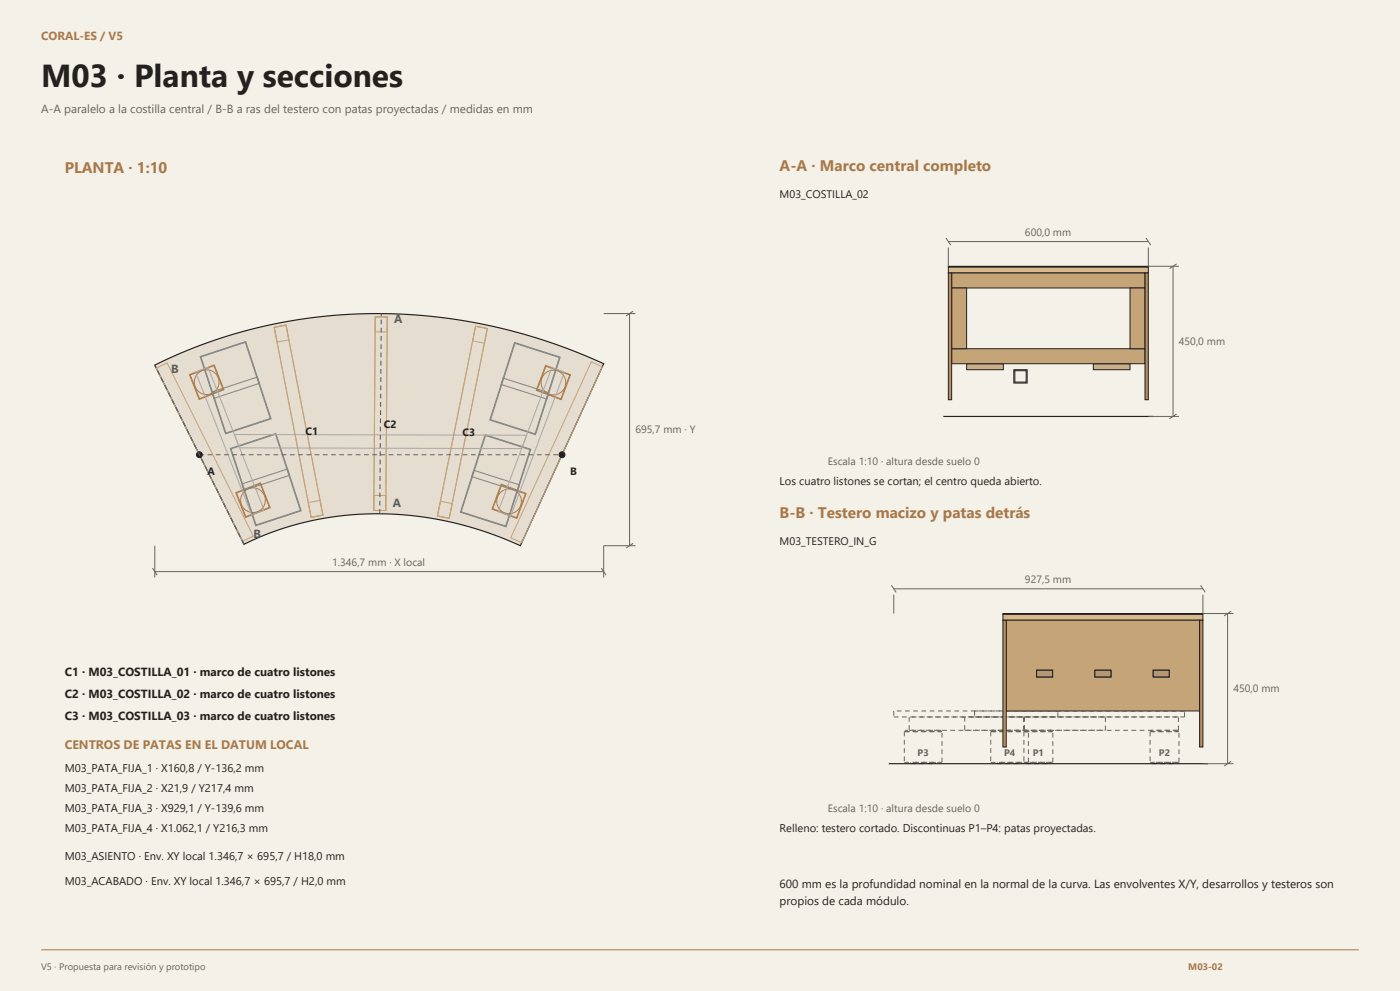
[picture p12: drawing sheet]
<svg xmlns="http://www.w3.org/2000/svg" width="420mm" height="297mm" viewBox="0 0 420 297" stroke-linecap="round" stroke-linejoin="round" font-family="sans-serif">
<defs><g id="words">
<text font-size="9.5" fill="#242220" x="12.3" y="26.1">M03 · Planta y secciones</text>
<g font-size="4.6" fill="#a97849">
<text x="19.4" y="51.9">PLANTA · 1:10</text>
<text x="233.9" y="51.2">A‐A · Marco central completo</text>
<text x="233.9" y="155.2">B‐B · Testero macizo y patas detrás</text>
</g>
<text font-size="3.7" fill="#a97849" x="19.4" y="224.4">CENTROS DE PATAS EN EL DATUM LOCAL</text>
<text font-size="3.5" fill="#a97849" x="12.3" y="12">CORAL‐ES / V5</text>
<text font-size="3.5" fill="#69635b" x="12.3" y="33.9">A‐A paralelo a la costilla central / B‐B a ras del testero con patas proyectadas / medidas en mm</text>
<g font-size="3.5" fill="#4f665b">
<text x="118.3" y="96.7">A</text>
<text x="51.4" y="111.9">B</text>
<text x="117.8" y="151.9">A</text>
<text x="76" y="161.3">B</text>
</g>
<g font-size="3.5" fill="#242220">
<text x="19.4" y="202.5">C1 · M03_COSTILLA_01 · marco de cuatro listones</text>
<text x="19.4" y="209.2">C2 · M03_COSTILLA_02 · marco de cuatro listones</text>
<text x="19.4" y="215.9">C3 · M03_COSTILLA_03 · marco de cuatro listones</text>
<text x="233.9" y="266">600 mm es la profundidad nominal en la normal de la curva. Las envolventes X/Y, desarrollos y testeros son</text>
<text x="233.9" y="271.1">propios de cada módulo.</text>
</g>
<g font-size="3.4" fill="#242220">
<text x="233.9" y="145.3">Los cuatro listones se cortan; el centro queda abierto.</text>
<text x="19.4" y="231.4">M03_PATA_FIJA_1 · X160,8 / Y‐136,2 mm</text>
<text x="19.4" y="237.4">M03_PATA_FIJA_2 · X21,9 / Y217,4 mm</text>
<text x="19.4" y="243.4">M03_PATA_FIJA_3 · X929,1 / Y‐139,6 mm</text>
<text x="19.4" y="249.4">M03_PATA_FIJA_4 · X1.062,1 / Y216,3 mm</text>
<text x="233.9" y="249.4">Relleno: testero cortado. Discontinuas P1–P4: patas proyectadas.</text>
<text x="19.4" y="257.9">M03_ASIENTO · Env. XY local 1.346,7 × 695,7 / H18,0 mm</text>
<text x="19.4" y="265.2">M03_ACABADO · Env. XY local 1.346,7 × 695,7 / H2,0 mm</text>
</g>
<g font-size="3.3" fill="#242220">
<text x="233.9" y="59.3">M03_COSTILLA_02</text>
<text x="233.9" y="163.3">M03_TESTERO_IN_G</text>
</g>
<g font-size="3.2" fill="#69635b">
<text x="307.5" y="70.6">600,0 mm</text>
<text x="353.7" y="103.4">450,0 mm</text>
<text x="190.6" y="129.8">695,7 mm · Y</text>
<text x="248.4" y="139.3">Escala 1:10 · altura desde suelo 0</text>
<text x="99.7" y="169.5">1.346,7 mm · X local</text>
<text x="307.5" y="174.7">927,5 mm</text>
<text x="370" y="207.4">450,0 mm</text>
<text x="248.4" y="243.4">Escala 1:10 · altura desde suelo 0</text>
</g>
<g font-size="3.2" fill="#242220">
<text x="91.6" y="130.4">C1</text>
<text x="115.2" y="128.3">C2</text>
<text x="138.7" y="130.7">C3</text>
<text x="62.3" y="142.3">A</text>
<text x="171.1" y="142.3">B</text>
</g>
<g font-size="2.8" fill="#69635b">
<text x="275.3" y="226.7">P3</text>
<text x="301.2" y="226.7">P4</text>
<text x="309.8" y="226.7">P1</text>
<text x="347.7" y="226.7">P2</text>
<text x="12.3" y="290.7">V5 · Propuesta para revisión y prototipo</text>
</g>
<text font-size="2.8" fill="#a97849" x="356.5" y="290.7">M03‐02</text>
</g></defs>
<path d="M0 0h420v297h-420z" fill="#f4f1e9"/>
<path d="M12.3 284.7h395.4" fill="none" stroke="#a97849" stroke-width=".3"/>
<path d="M46.4 109.4l7.5-3.4 8.2-3.2 7.8-2.6 8.4-2.2 8.6-1.8 8.6-1.2 8.7-.8 8.6-.2 8.7 .2 8.6 .7 9.1 1.2 8.4 1.7 8.9 2.2 8.2 2.5 8 2.9 8.4 3.6-25 54.6-10.2-4.1-5.5-1.7-5.3-1.4-10.7-1.8-10.7-.6-10.6 .5-5.2 .7-5.2 1-5 1.3-5 1.6-4.8 1.9-4.7 2.1z" fill="#e5ddcf" stroke="#242220" stroke-width=".35"/>
<path d="M82.3 98.1l3.5-.7 11.1 57-3.6 .7zM82.3 98.1l3.5-.7 .9 4.4-3.6 .7zM112.6 95h3.6l-.5 58h-3.6zM112.6 95h3.6l-.1 4.5h-3.6zM142.7 97.8l3.5 .7-11.4 56.8-3.6-.7zM142.7 97.8l3.5 .7-.9 4.4-3.5-.7zM46.9 110.3l3.2-1.5 25.9 51.9-3.3 1.5zM177.4 108.5l3.3 1.4-24.2 52.7-3.3-1.4zM92.5 150.6l3.5-.6 .9 4.4-3.6 .7zM112.2 148.5h3.6l-.1 4.5h-3.6zM132.1 150.2l3.6 .7-.9 4.4-3.6-.7z" fill="none" stroke="#c5a578" stroke-width=".3"/>
<g fill="none" stroke="#ac7b4b" stroke-width=".3">
<path d="M56.8 112.3l7.5-2.9 2.9 7.4-7.5 2.9zM57.1 112.4l7-2.8 2.8 7.1-7 2.8zM163.7 109.5l7.5 2.8-2.8 7.5-7.5-2.8zM163.8 109.8l7.1 2.6-2.6 7.1-7.2-2.6zM70.7 147.6l7.5-2.9 2.9 7.5-7.5 2.9zM71 147.8l7-2.8 2.8 7.1-7 2.7zM150.4 145.1l7.5 2.8-2.8 7.5-7.5-2.8zM150.5 145.4l7.1 2.6-2.6 7.1-7.2-2.6z"/>
<circle cx="62" cy="114.5" r="3.7"/>
<circle cx="166" cy="114.6" r="3.7"/>
<circle cx="75.9" cy="149.9" r="3.7"/>
<circle cx="152.7" cy="150.2" r="3.7"/>
</g>
<path d="M60 106.8l13.7-4.4 7.6 23.1-13.7 4.5zM60.3 107l13.3-4.4 7.5 22.8-13.3 4.4zM63.5 117.5l13.7-4.5 .6 1.9-13.6 4.5zM150.9 113.3l13.8 4.4-.6 1.9-13.8-4.4zM154.4 102.6l13.7 4.4-7.5 23.3-13.7-4.4zM154.5 102.9l13.3 4.3-7.3 22.8-13.3-4.2zM69.1 134.4l13.7-4.5 7.6 23.2-13.7 4.5zM69.3 134.5l13.3-4.3 7.5 22.8-13.3 4.3zM145.5 130.3l13.7 4.3-7.4 23.3-13.7-4.4zM145.7 130.5l13.3 4.3-7.3 22.8-13.3-4.2zM72.6 145l13.7-4.5 .6 1.9-13.7 4.5zM142.1 140.9l13.7 4.4-.6 1.9-13.7-4.4z" fill="none" stroke="#7f8682" stroke-width=".3"/>
<path d="M58.7 111.5l3.7-1.4 16.8 42.8-3.7 1.5zM165.6 110.2l3.7 1.4-16.1 43.1-3.8-1.4zM70.3 130.2l87.7 .2-1.5 4-84.6-.2z" fill="none" stroke="#a7a9a7" stroke-width=".3"/>
<path d="M59.8 136.3h108.8" fill="none" stroke="#69635b" stroke-width=".3" stroke-dasharray="1.4 1.1" stroke-linecap="butt"/>
<g fill="#242220" stroke="#242220" stroke-width=".3">
<circle cx="59.8" cy="136.3" r=".88"/>
<circle cx="168.6" cy="136.3" r=".88"/>
</g>
<path d="M113.9 154l.5-60M73.2 163.1l-26.8-53.7" fill="none" stroke="#4f665b" stroke-width=".32" stroke-dasharray="1.4 1.1" stroke-linecap="butt"/>
<path d="M181.1 94h9.5M188.9 94v69.6M189.9 93.3l-2.1 1.4M45.7 170.3l1.4 2.1M46.4 163.6v9.5M46.4 171.3h134.7M180.4 170.3l1.4 2.1M189.9 162.8l-2.1 1.5M190.6 163.6h-9.5v9.5" fill="none" stroke="#69635b" stroke-width=".3"/>
<g fill="#d9b98b" stroke="#242220" stroke-width=".3">
<path d="M284.5 80h60v1.8h-60z"/>
<path d="M284.5 79.8h60v.2h-60z"/>
</g>
<g fill="#ceaf80" stroke="#242220" stroke-width=".3">
<path d="M290 109h11v1.8h-11z"/>
<path d="M328 109h11v1.8h-11z"/>
</g>
<g fill="#c5a578" stroke="#242220" stroke-width=".3">
<path d="M285.5 81.8h58v4.5h-58z"/>
<path d="M285.5 104.5h58v4.5h-58z"/>
<path d="M285.5 86.3h4.5v18.2h-4.5z"/>
<path d="M339 86.3h4.5v18.2h-4.5z"/>
</g>
<path d="M304.1 110.8h4v4h-4z" fill="#a7a9a7" stroke="#242220" stroke-width=".3"/>
<path d="M304.4 111.1h3.4v3.4h-3.4z" fill="#f4f1e9" stroke="#242220" stroke-width=".3"/>
<g fill="#b68a5b" stroke="#242220" stroke-width=".3">
<path d="M284.5 81.8h1v38h-1z"/>
<path d="M343.5 81.8h1v38h-1z"/>
</g>
<path d="M283 124.8h63" fill="none" stroke="#242220" stroke-width=".35"/>
<path d="M283.8 71.3l1.4 2.2M284.5 74.2v5.6M284.5 72.4h60M343.8 71.3l1.4 2.2M344.5 74.2v5.6h9.2M351.9 79.8v45M353 79.1l-2.1 1.4M344.5 124.8h9.2M353 124.1l-2.1 1.4" fill="none" stroke="#69635b" stroke-width=".3"/>
<g fill="none" stroke="#69635b" stroke-width=".3" stroke-dasharray="1.4 1.1" stroke-linecap="butt">
<path d="M268.1 214.9h49.3M268.1 213.1v1.8M271.3 219.3v9.2M271.6 219.3h10.7M271.6 218.9v.4M272.8 218.9h34.3M272.8 214.9v4M282.3 219.3v-.4M282.3 218.9h-10.7M282.6 219.3h-11.3M289.4 218.9h42.2M289.4 214.9v4"/>
<path d="M292.4 214.9h63M292.4 213.1v1.8M297.2 219.3v9.2M297.5 219.3h10.7M297.5 218.9v.4M307.1 218.9v-4M307.1 214.9h-34.3M307.2 219.3v9.2M307.3 218.9h46.2M307.3 214.9v4M307.4 219.3h8.2M307.4 218.9v.4"/>
<path d="M308.2 219.3v-.4M308.2 218.9h-10.7M308.5 219.3h-11.3M315.6 219.3v-.4M315.6 218.9h-8.2M315.8 219.3h-8.6M317.4 214.9v-1.8M317.4 213.1h-49.3M331.6 218.9v-4M331.6 214.9h-42.2M345 219.3v9.2M345.2 219.3h8.3"/>
<path d="M345.2 218.9v.4M353.5 219.3v-.4M353.5 218.9h-8.3M353.5 218.9v-4M353.5 214.9h-46.2M353.7 219.3h-8.7M355.4 214.9v-1.8M355.4 213.1h-63M271.3 228.5h11.3M273.2 228.9h7.4M273.2 228.5v.4M280.6 228.9v-.4"/>
<path d="M280.6 228.5h-7.4M282.6 228.5v-9.2M297.2 228.5h11.3M299.2 228.9h7.4M299.2 228.5v.4M306.6 228.9v-.4M306.6 228.5h-7.4M307.2 228.5h8.6M307.8 228.9h7.4M307.8 228.5v.4M308.5 228.5v-9.2M315.2 228.9v-.4"/>
<path d="M315.2 228.5h-7.4M315.8 228.5v-9.2M345 228.5h8.7M345.7 228.9h7.4M345.7 228.5v.4M353.1 228.9v-.4M353.1 228.5h-7.4M353.7 228.5v-9.2"/>
</g>
<g fill="#d9b98b" stroke="#242220" stroke-width=".3">
<path d="M300.9 184.1h60v1.8h-60z"/>
<path d="M300.9 183.9h60v.2h-60z"/>
</g>
<path d="M301.9 185.9h58v27.2h-58z" fill="#c5a578" stroke="#242220" stroke-width=".3"/>
<g fill="#f4f1e9" stroke="#242220" stroke-width=".3">
<path d="M328.5 200.9h4.8v2h-4.8z"/>
<path d="M311 200.9h4.8v2h-4.8z"/>
<path d="M346 200.9h4.8v2h-4.8z"/>
</g>
<g fill="#ae977a" stroke="#242220" stroke-width=".3">
<path d="M311 200.9h4.8v2h-4.8z"/>
<path d="M328.5 200.9h4.8v2h-4.8z"/>
<path d="M346 200.9h4.8v2h-4.8z"/>
</g>
<g fill="#b68a5b" stroke="#242220" stroke-width=".3">
<path d="M300.9 185.9h1v38h-1z"/>
<path d="M359.9 185.9h1v38h-1z"/>
</g>
<path d="M266.6 228.9h95.8" fill="none" stroke="#242220" stroke-width=".35"/>
<path d="M267.4 175.4l1.4 2.1M268.1 178.2v5.7M268.1 176.5h92.8M360.2 175.4l1.4 2.1M360.9 178.2v5.7h9.1M368.3 183.9v45M369.3 183.2l-2.1 1.4M360.9 228.9h9.1M369.3 228.2l-2.1 1.4" fill="none" stroke="#69635b" stroke-width=".3"/>
<use href="#words"/>
</svg>
